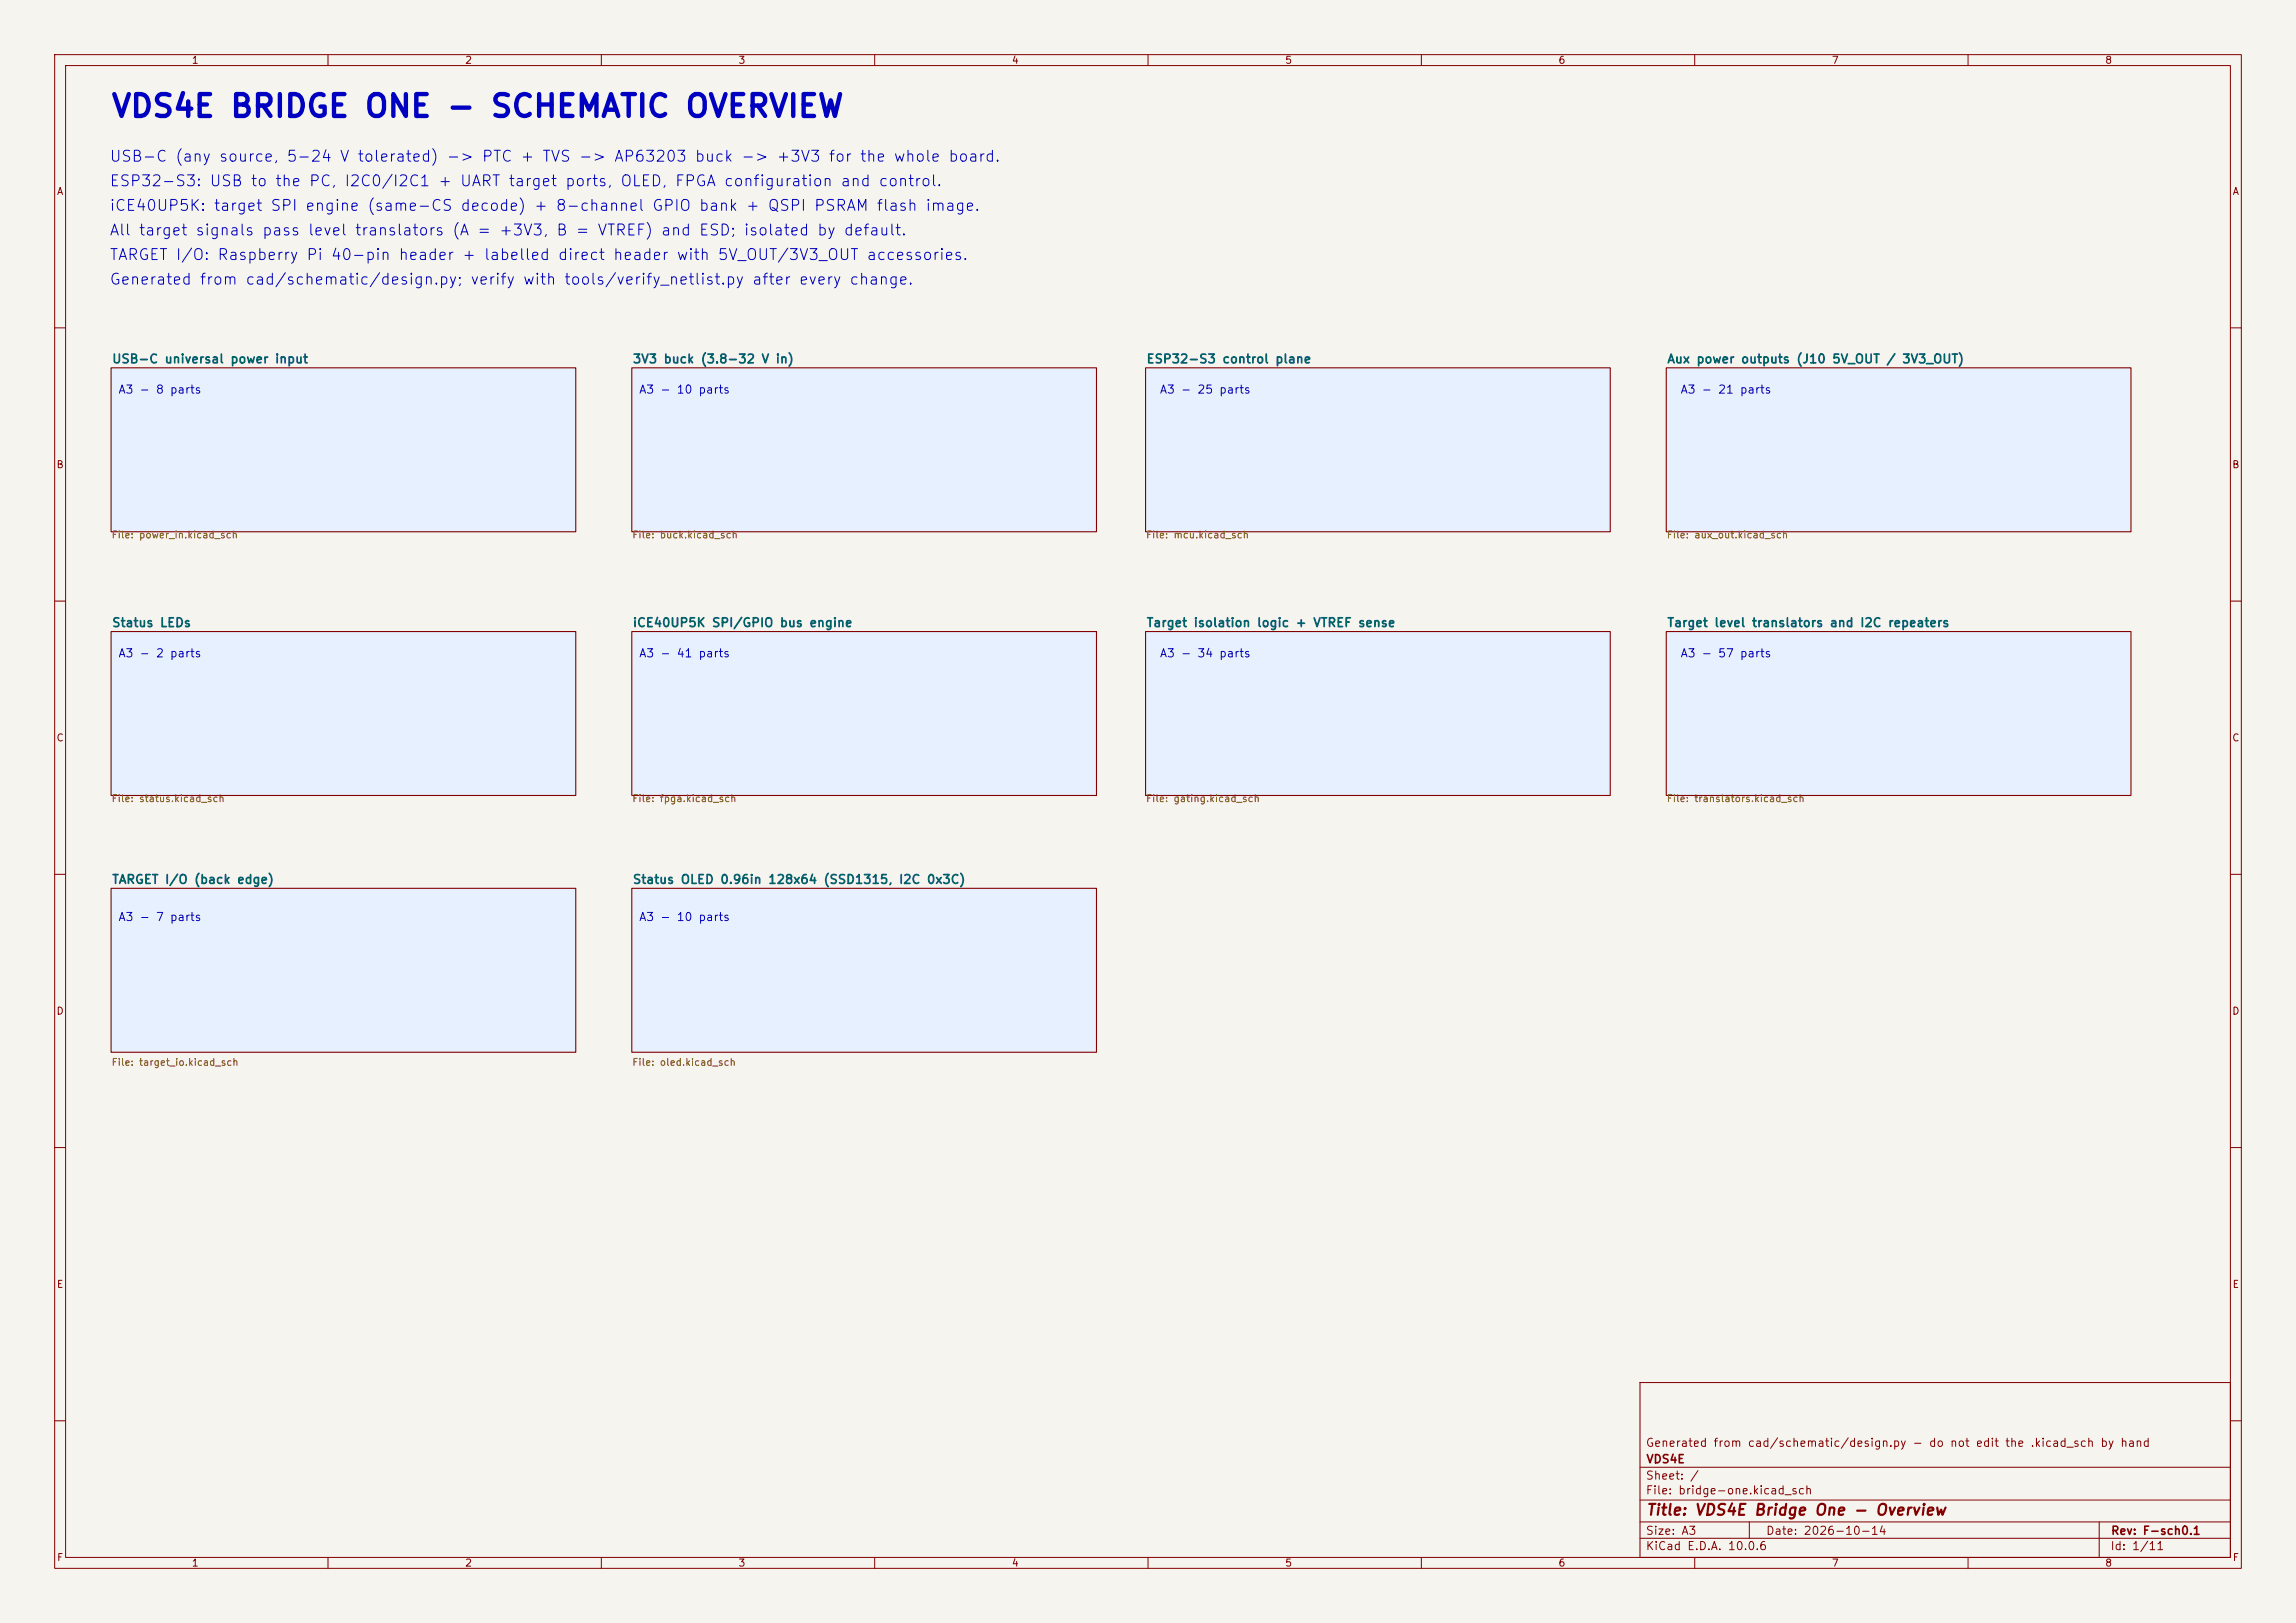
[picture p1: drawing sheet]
<svg xmlns="http://www.w3.org/2000/svg" width="420mm" height="297mm" viewBox="0 0 420 297" stroke-linecap="round" stroke-linejoin="round" font-family="sans-serif">
<defs><g id="words">
<text font-size="4" fill="#0000c2" x="20.1" y="22.4">VDS4E BRIDGE ONE - SCHEMATIC OVERVIEW</text>
<g font-size="2" fill="#0000c2">
<text x="19.9" y="30.1">USB-C (any source, 5-24 V tolerated) -&gt; PTC + TVS -&gt; AP63203 buck -&gt; +3V3 for the whole board.</text>
<text x="19.9" y="34.6">ESP32-S3: USB to the PC, I2C0/I2C1 + UART target ports, OLED, FPGA configuration and control.</text>
<text x="19.9" y="39.1">iCE40UP5K: target SPI engine (same-CS decode) + 8-channel GPIO bank + QSPI PSRAM flash image.</text>
<text x="19.9" y="43.6">All target signals pass level translators (A = +3V3, B = VTREF) and ESD; isolated by default.</text>
<text x="19.9" y="48.1">TARGET I/O: Raspberry Pi 40-pin header + labelled direct header with 5V_OUT/3V3_OUT accessories.</text>
<text x="19.9" y="52.6">Generated from cad/schematic/design.py; verify with tools/verify_netlist.py after every change.</text>
</g>
<text font-size="2" fill="#840000" x="301" y="277.8">Title: VDS4E Bridge One - Overview</text>
<g font-size="1.6" fill="#006464">
<text x="20.4" y="66.9">USB-C universal power input</text>
<text x="115.6" y="66.9">3V3 buck (3.8-32 V in)</text>
<text x="209.6" y="66.9">ESP32-S3 control plane</text>
<text x="304.9" y="66.9">Aux power outputs (J10 5V_OUT / 3V3_OUT)</text>
<text x="20.4" y="115.1">Status LEDs</text>
<text x="115.6" y="115.1">iCE40UP5K SPI/GPIO bus engine</text>
<text x="209.6" y="115.1">Target isolation logic + VTREF sense</text>
<text x="304.9" y="115.1">Target level translators and I2C repeaters</text>
<text x="20.4" y="162.1">TARGET I/O (back edge)</text>
<text x="115.6" y="162.1">Status OLED 0.96in 128x64 (SSD1315, I2C 0x3C)</text>
</g>
<g font-size="1.5" fill="#0000c2">
<text x="21.5" y="72.4">A3 - 8 parts</text>
<text x="116.8" y="72.4">A3 - 10 parts</text>
<text x="212" y="72.4">A3 - 25 parts</text>
<text x="307.3" y="72.4">A3 - 21 parts</text>
<text x="21.5" y="120.7">A3 - 2 parts</text>
<text x="116.8" y="120.7">A3 - 41 parts</text>
<text x="212" y="120.7">A3 - 34 parts</text>
<text x="307.3" y="120.7">A3 - 57 parts</text>
<text x="21.5" y="168.9">A3 - 7 parts</text>
<text x="116.8" y="168.9">A3 - 10 parts</text>
</g>
<g font-size="1.5" fill="#840000">
<text x="300.9" y="265.1">Generated from cad/schematic/design.py - do not edit the .kicad_sch by hand</text>
<text x="301" y="268.1">VDS4E</text>
<text x="300.9" y="273.8">File: bridge-one.kicad_sch</text>
<text x="300.9" y="271.1">Sheet: /</text>
<text x="300.9" y="281.2">Size: A3</text>
<text x="322.9" y="281.2">Date: 2026-10-14</text>
<text x="386" y="281.2">Rev: F-sch0.1</text>
<text x="300.9" y="284">KiCad E.D.A. 10.0.6</text>
<text x="385.9" y="284">Id: 1/11</text>
</g>
<g font-size="1.3" fill="#840000">
<text x="35" y="12">1</text>
<text x="85" y="12">2</text>
<text x="135" y="12">3</text>
<text x="185" y="12">4</text>
<text x="235" y="12">5</text>
<text x="285" y="12">6</text>
<text x="335" y="12">7</text>
<text x="385" y="12">8</text>
<text x="10.3" y="36">A</text>
<text x="408.3" y="36">A</text>
<text x="10.2" y="86">B</text>
<text x="408.2" y="86">B</text>
<text x="10.2" y="136">C</text>
<text x="408.2" y="136">C</text>
<text x="10.2" y="186">D</text>
<text x="408.2" y="186">D</text>
<text x="10.3" y="236">E</text>
<text x="408.3" y="236">E</text>
<text x="10.3" y="286">F</text>
<text x="35" y="287">1</text>
<text x="85" y="287">2</text>
<text x="135" y="287">3</text>
<text x="185" y="287">4</text>
<text x="235" y="287">5</text>
<text x="285" y="287">6</text>
<text x="335" y="287">7</text>
<text x="385" y="287">8</text>
<text x="408.3" y="286">F</text>
</g>
<g font-size="1.3" fill="#725600">
<text x="20.3" y="98.8">File: power_in.kicad_sch</text>
<text x="115.5" y="98.8">File: buck.kicad_sch</text>
<text x="209.5" y="98.8">File: mcu.kicad_sch</text>
<text x="304.8" y="98.8">File: aux_out.kicad_sch</text>
<text x="20.3" y="147.1">File: status.kicad_sch</text>
<text x="115.5" y="147.1">File: fpga.kicad_sch</text>
<text x="209.5" y="147.1">File: gating.kicad_sch</text>
<text x="304.8" y="147.1">File: translators.kicad_sch</text>
<text x="20.3" y="195.3">File: target_io.kicad_sch</text>
<text x="115.5" y="195.3">File: oled.kicad_sch</text>
</g>
</g></defs>
<path d="M0 0h420v297h-420z" fill="#f5f4ef" stroke="#f5f4ef" stroke-width=".18"/>
<g fill="none" stroke="#840000" stroke-width=".18">
<path d="M10 10h400v277h-400zM12 12h396v273h-396zM60 10v2M110 10v2M160 10v2M210 10v2M260 10v2M310 10v2M360 10v2M10 60h2M408 60h2M10 110h2"/>
<path d="M408 110h2M10 160h2M408 160h2M10 210h2M408 210h2M300 253h108v32h-108zM10 260h2M300 278.5h108M300 274.5h108M300 268.5h108M320 278.5v3M384 278.5v6.5"/>
<path d="M408 260h2M60 285v2M110 285v2M160 285v2M210 285v2M260 285v2M300 281.5h108M310 285v2M360 285v2"/>
</g>
<g fill="#e6f0ff" stroke="#e6f0ff" stroke-width=".18">
<path d="M209.5 115.6h85.1v30h-85.1z"/>
<path d="M304.8 115.6h85v30h-85z"/>
<path d="M209.5 67.3h85.1v30h-85.1z"/>
<path d="M304.8 67.3h85v30h-85z"/>
<path d="M115.6 115.6h85v30h-85z"/>
<path d="M20.3 162.6h85v30h-85z"/>
<path d="M115.6 67.3h85v30h-85z"/>
<path d="M20.3 67.3h85v30h-85z"/>
<path d="M115.6 162.6h85v30h-85z"/>
<path d="M20.3 115.6h85v30h-85z"/>
</g>
<path d="M20.3 67.3h85v30h-85zM115.6 67.3h85v30h-85zM209.5 67.3h85.1v30h-85.1zM304.8 67.3h85v30h-85zM20.3 115.6h85v30h-85zM115.6 115.6h85v30h-85zM209.5 115.6h85.1v30h-85.1zM304.8 115.6h85v30h-85zM20.3 162.6h85v30h-85zM115.6 162.6h85v30h-85z" fill="none" stroke="#840000" stroke-width=".2"/>
<use href="#words"/>
</svg>
